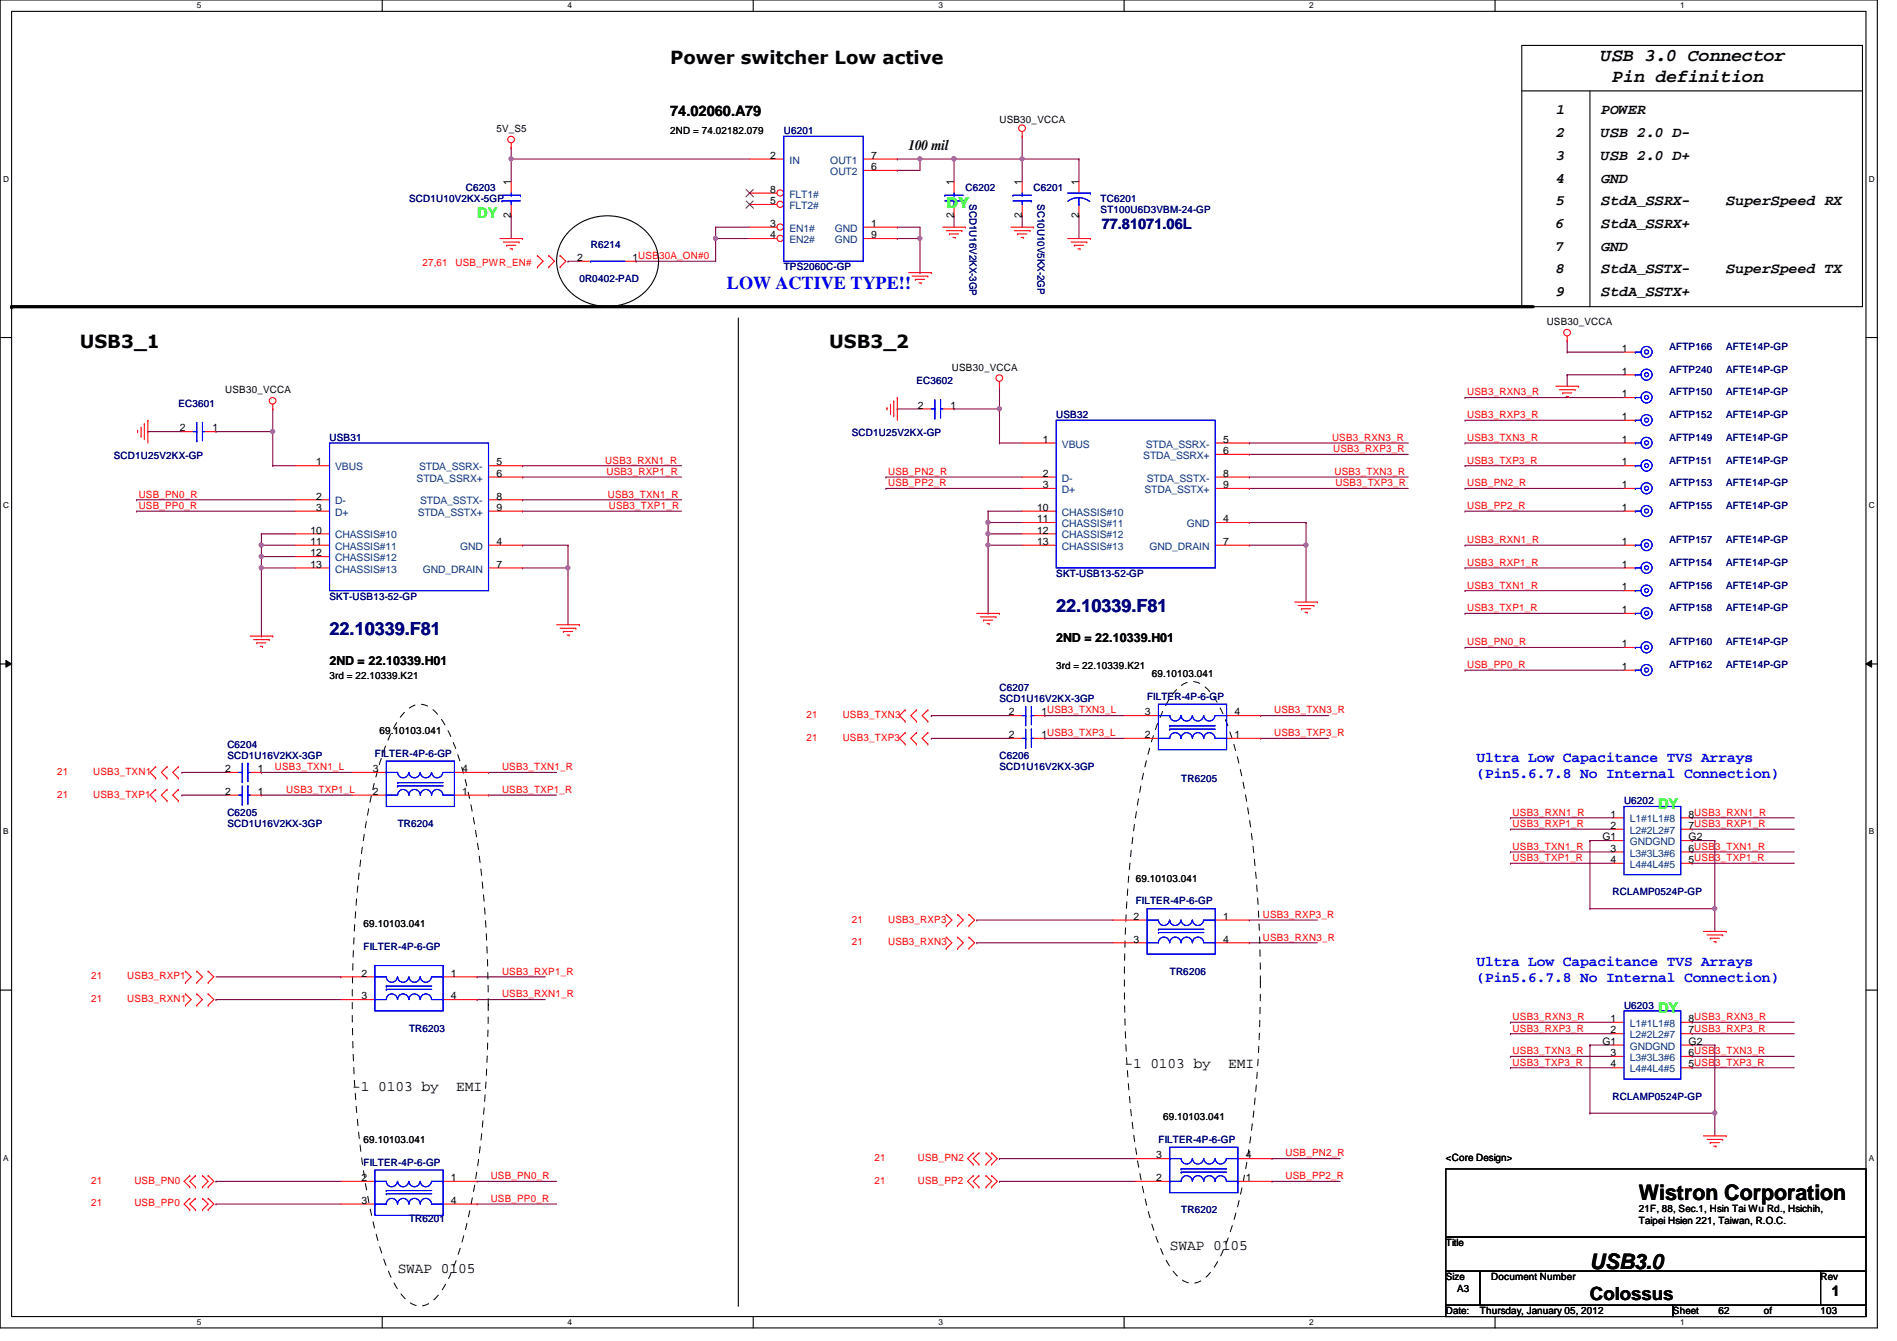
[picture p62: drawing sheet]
<svg xmlns="http://www.w3.org/2000/svg" width="297mm" height="210mm" viewBox="0 0 297 210" stroke-linecap="round" stroke-linejoin="round" font-family="sans-serif">
<defs><g id="words">
<g font-size="3.3">
<text x="256.6" y="187.9">Wistron Corporation</text>
<text x="249" y="198.6">USB3.0</text>
</g>
<g font-size="2.8">
<text x="104.9" y="9.9">Power switcher Low active</text>
<text x="250.7" y="9.5">USB 3.0 Connector</text>
<text x="252.4" y="12.8">Pin definition</text>
<text x="12.5" y="54.4">USB3_1</text>
<text x="129.8" y="54.4">USB3_2</text>
<text x="249" y="203.5">Colossus</text>
</g>
<text font-size="2.8" fill="#00f" x="113.8" y="45.3">LOW ACTIVE TYPE!!</text>
<g font-size="2.8" fill="#000080">
<text x="165.4" y="95.8">22.10339.F81</text>
<text x="51.6" y="99.4">22.10339.F81</text>
</g>
<g font-size="2.3">
<text x="243.6" y="17.9">1</text>
<text x="250.7" y="17.9">POWER</text>
<text x="104.9" y="18.1">74.02060.A79</text>
<text x="142.3" y="23.4">100 mil</text>
<text x="243.6" y="21.5">2</text>
<text x="250.7" y="21.5">USB 2.0 D-</text>
<text x="243.6" y="28.6">4</text>
<text x="243.6" y="25">3</text>
<text x="250.7" y="28.6">GND</text>
<text x="250.7" y="25">USB 2.0 D+</text>
<text x="243.6" y="35.7">6</text>
<text x="243.6" y="32.1">5</text>
<text x="250.7" y="32.1">StdA_SSRX-</text>
<text x="250.7" y="35.7">StdA_SSRX+</text>
<text x="270.3" y="32.1">SuperSpeed RX</text>
<text x="243.6" y="39.2">7</text>
<text x="250.7" y="39.2">GND</text>
<text x="243.6" y="42.8">8</text>
<text x="243.6" y="46.4">9</text>
<text x="250.7" y="46.4">StdA_SSTX+</text>
<text x="250.7" y="42.8">StdA_SSTX-</text>
<text x="270.3" y="42.8">SuperSpeed TX</text>
<text x="176.1" y="167.2">-1 0103 by</text>
<text x="192.3" y="167.2">EMI</text>
<text x="55.2" y="170.8">-1 0103 by</text>
<text x="71.4" y="170.8">EMI</text>
<text x="183.2" y="195.7">SWAP 0105</text>
<text x="62.3" y="199.2">SWAP 0105</text>
<text x="286.8" y="202.9">1</text>
</g>
<g font-size="2.3" fill="#0f0">
<text x="74.7" y="34.1">DY</text>
<text x="148.2" y="32.5">DY</text>
<text x="259.6" y="126.6">DY</text>
<text x="259.6" y="158.6">DY</text>
</g>
<text font-size="2.3" fill="#000080" x="172.5" y="35.9">77.81071.06L</text>
<g font-size="2.3" fill="#00f">
<text x="231.2" y="119.2">Ultra Low Capacitance TVS Arrays</text>
<text x="231.2" y="121.8">(Pin5.6.7.8 No Internal Connection)</text>
<text x="231.2" y="151.2">Ultra Low Capacitance TVS Arrays</text>
<text x="231.2" y="153.8">(Pin5.6.7.8 No Internal Connection)</text>
</g>
<g font-size="1.9">
<text x="165.4" y="100.5">2ND = 22.10339.H01</text>
<text x="51.6" y="104.1">2ND = 22.10339.H01</text>
</g>
<g font-size="1.6">
<text x="77.7" y="20.7">5V_S5</text>
<text x="104.9" y="21">2ND = 74.02182.079</text>
<text x="156.5" y="19.2">USB30_VCCA</text>
<text x="80" y="29" transform="rotate(-90 80 29)">1</text>
<text x="120.6" y="24.8">2</text>
<text x="136.4" y="24.8">7</text>
<text x="136.4" y="26.6">6</text>
<text x="149.3" y="29" transform="rotate(-90 149.3 29)">1</text>
<text x="160" y="29" transform="rotate(-90 160 29)">1</text>
<text x="168.9" y="29" transform="rotate(-90 168.9 29)">1</text>
<text x="80" y="34.1" transform="rotate(-90 80 34.1)">2</text>
<text x="120.6" y="35.5">3</text>
<text x="120.6" y="30.2">8</text>
<text x="120.6" y="32">5</text>
<text x="136.4" y="35.5">1</text>
<text x="149.3" y="34.1" transform="rotate(-90 149.3 34.1)">2</text>
<text x="160" y="34.1" transform="rotate(-90 160 34.1)">2</text>
<text x="168.9" y="34.1" transform="rotate(-90 168.9 34.1)">2</text>
<text x="90.4" y="40.9">2</text>
<text x="99.1" y="40.9">1USB30A_ON#0</text>
<text x="120.6" y="37.3">4</text>
<text x="136.4" y="37.3">9</text>
<text x="242.2" y="50.9">USB30_VCCA</text>
<text x="149.1" y="58">USB30_VCCA</text>
<text x="254" y="58.6">1</text>
<text x="254" y="55.1">1</text>
<text x="35.3" y="61.6">USB30_VCCA</text>
<text x="143.7" y="64">2</text>
<text x="148.8" y="64">1</text>
<text x="254" y="65.7">1</text>
<text x="254" y="62.2">1</text>
<text x="28.1" y="67.5">2</text>
<text x="33.3" y="67.5">1</text>
<text x="163.3" y="69.3">1</text>
<text x="191.5" y="69.3">5</text>
<text x="191.5" y="71.1">6</text>
<text x="254" y="69.3">1</text>
<text x="49.5" y="72.9">1</text>
<text x="77.7" y="72.9">5</text>
<text x="77.7" y="74.6">6</text>
<text x="163.3" y="74.6">2</text>
<text x="163.3" y="76.4">3</text>
<text x="191.5" y="74.6">8</text>
<text x="191.5" y="76.4">9</text>
<text x="254" y="76.4">1</text>
<text x="254" y="72.9">1</text>
<text x="48.6" y="83.5">10</text>
<text x="49.5" y="78.2">2</text>
<text x="49.5" y="80">3</text>
<text x="77.7" y="78.2">8</text>
<text x="77.7" y="80">9</text>
<text x="162.4" y="80">10</text>
<text x="162.4" y="81.7">11</text>
<text x="162.4" y="83.5">12</text>
<text x="191.5" y="81.7">4</text>
<text x="254" y="80">1</text>
<text x="48.6" y="85.3">11</text>
<text x="48.6" y="87.1">12</text>
<text x="48.6" y="88.9">13</text>
<text x="77.7" y="85.3">4</text>
<text x="77.7" y="88.9">7</text>
<text x="162.4" y="85.3">13</text>
<text x="191.5" y="85.3">7</text>
<text x="254" y="88.9">1</text>
<text x="254" y="85.3">1</text>
<text x="254" y="92.4">1</text>
<text x="254" y="96">1</text>
<text x="254" y="101.3">1</text>
<text x="51.6" y="106.3">3rd = 22.10339.K21</text>
<text x="165.4" y="104.7">3rd = 22.10339.K21</text>
<text x="180.3" y="106">69.10103.041</text>
<text x="254" y="104.9">1</text>
<text x="157.9" y="112">2</text>
<text x="163.1" y="112">1USB3_TXN3_L</text>
<text x="179.3" y="112">3</text>
<text x="193.3" y="112">4</text>
<text x="59.4" y="114.9">69.10103.041</text>
<text x="157.9" y="115.5">2</text>
<text x="163.1" y="115.5">1USB3_TXP3_L</text>
<text x="179.3" y="115.5">2</text>
<text x="193.3" y="115.5">1</text>
<text x="35.3" y="120.9">2</text>
<text x="35.3" y="124.4">2</text>
<text x="40.4" y="120.9">1</text>
<text x="40.4" y="124.4">1</text>
<text x="58.4" y="124.4">2</text>
<text x="58.4" y="120.9">3</text>
<text x="72.4" y="124.4">1</text>
<text x="72.4" y="120.9">4</text>
<text x="250.9" y="131.5">G1</text>
<text x="252.2" y="128">1</text>
<text x="252.2" y="129.8">2</text>
<text x="264.4" y="129.8">7USB3_RXP1_R</text>
<text x="264.4" y="128">8USB3_RXN1_R</text>
<text x="264.4" y="131.5">G2</text>
<text x="252.2" y="133.3">3</text>
<text x="252.2" y="135.1">4</text>
<text x="264.4" y="135.1">5USB3_TXP1_R</text>
<text x="264.4" y="133.3">6USB3_TXN1_R</text>
<text x="177.5" y="144">2</text>
<text x="177.8" y="138">69.10103.041</text>
<text x="191.5" y="144">1</text>
<text x="56.9" y="145.1">69.10103.041</text>
<text x="177.5" y="147.5">3</text>
<text x="191.5" y="147.5">4</text>
<text x="56.6" y="152.9">2</text>
<text x="70.6" y="152.9">1</text>
<text x="56.6" y="156.4">3</text>
<text x="70.6" y="156.4">4</text>
<text x="252.2" y="160">1</text>
<text x="252.2" y="161.8">2</text>
<text x="264.4" y="161.8">7USB3_RXP3_R</text>
<text x="264.4" y="160">8USB3_RXN3_R</text>
<text x="250.9" y="163.5">G1</text>
<text x="252.2" y="165.3">3</text>
<text x="252.2" y="167.1">4</text>
<text x="264.4" y="167.1">5USB3_TXP3_R</text>
<text x="264.4" y="165.3">6USB3_TXN3_R</text>
<text x="264.4" y="163.5">G2</text>
<text x="56.9" y="178.9">69.10103.041</text>
<text x="182.1" y="175.3">69.10103.041</text>
<text x="56.6" y="184.9">2</text>
<text x="70.6" y="184.9">1</text>
<text x="181.1" y="184.9">2</text>
<text x="181.1" y="181.3">3</text>
<text x="195.1" y="184.9">1</text>
<text x="195.1" y="181.3">4</text>
<text x="226.4" y="181.7">&lt;Core Design&gt;</text>
<text x="56.6" y="188.4">3</text>
<text x="70.6" y="188.4">4</text>
<text x="256.6" y="189.7">21F, 88, Sec.1, Hsin Tai Wu Rd., Hsichih,</text>
<text x="256.6" y="191.6">Taipei Hsien 221, Taiwan, R.O.C.</text>
<text x="226.4" y="195.1">Title</text>
<text x="226.4" y="200.4">Size</text>
<text x="228.2" y="202.2">A3</text>
<text x="233.5" y="200.4">Document Number</text>
<text x="285.1" y="200.4">Rev</text>
<text x="226.4" y="205.7">Date:</text>
<text x="231.7" y="205.7">Thursday, January 05, 2012</text>
<text x="262" y="205.7">Sheet</text>
<text x="269.1" y="205.7">62</text>
<text x="276.2" y="205.7">of</text>
<text x="285.1" y="205.7">103</text>
</g>
<g font-size="1.6" fill="#000080">
<text x="122.7" y="21">U6201</text>
<text x="72.9" y="29.9">C6203</text>
<text x="151.2" y="29.9">C6202</text>
<text x="161.8" y="29.9">C6201</text>
<text x="64" y="31.7">SCD1U10V2KX-5GP</text>
<text x="151.8" y="32" transform="rotate(90 151.8 32)">SCD1U16V2KX-3GP</text>
<text x="162.5" y="32" transform="rotate(90 162.5 32)">SC10U10V5KX-2GP</text>
<text x="172.3" y="31.7">TC6201</text>
<text x="172.3" y="33.3">ST100U6D3VBM-24-GP</text>
<text x="92.5" y="38.8">R6214</text>
<text x="90.7" y="44.1">0R0402-PAD</text>
<text x="122.7" y="42.3">TPS2060C-GP</text>
<text x="261.4" y="58.3">AFTP240</text>
<text x="261.4" y="54.8">AFTP166</text>
<text x="270.3" y="58.3">AFTE14P-GP</text>
<text x="270.3" y="54.8">AFTE14P-GP</text>
<text x="27.9" y="63.7">EC3601</text>
<text x="143.5" y="60.1">EC3602</text>
<text x="165.4" y="65.4">USB32</text>
<text x="261.4" y="65.4">AFTP152</text>
<text x="261.4" y="61.9">AFTP150</text>
<text x="270.3" y="65.4">AFTE14P-GP</text>
<text x="270.3" y="61.9">AFTE14P-GP</text>
<text x="17.8" y="71.8">SCD1U25V2KX-GP</text>
<text x="51.6" y="69">USB31</text>
<text x="133.4" y="68.3">SCD1U25V2KX-GP</text>
<text x="261.4" y="69">AFTP149</text>
<text x="270.3" y="69">AFTE14P-GP</text>
<text x="261.4" y="76.1">AFTP153</text>
<text x="261.4" y="72.6">AFTP151</text>
<text x="270.3" y="76.1">AFTE14P-GP</text>
<text x="270.3" y="72.6">AFTE14P-GP</text>
<text x="261.4" y="79.7">AFTP155</text>
<text x="270.3" y="79.7">AFTE14P-GP</text>
<text x="261.4" y="88.6">AFTP154</text>
<text x="261.4" y="85">AFTP157</text>
<text x="270.3" y="88.6">AFTE14P-GP</text>
<text x="270.3" y="85">AFTE14P-GP</text>
<text x="51.6" y="93.9">SKT-USB13-52-GP</text>
<text x="165.4" y="90.3">SKT-USB13-52-GP</text>
<text x="261.4" y="92.1">AFTP156</text>
<text x="261.4" y="95.7">AFTP158</text>
<text x="270.3" y="92.1">AFTE14P-GP</text>
<text x="270.3" y="95.7">AFTE14P-GP</text>
<text x="261.4" y="101">AFTP160</text>
<text x="270.3" y="101">AFTE14P-GP</text>
<text x="261.4" y="104.6">AFTP162</text>
<text x="270.3" y="104.6">AFTE14P-GP</text>
<text x="156.5" y="108.1">C6207</text>
<text x="156.5" y="109.9">SCD1U16V2KX-3GP</text>
<text x="179.6" y="109.6">FILTER-4P-6-GP</text>
<text x="35.6" y="117">C6204</text>
<text x="35.6" y="118.8">SCD1U16V2KX-3GP</text>
<text x="58.7" y="118.4">FILTER-4P-6-GP</text>
<text x="156.5" y="118.8">C6206</text>
<text x="156.5" y="120.6">SCD1U16V2KX-3GP</text>
<text x="185" y="122.3">TR6205</text>
<text x="254.3" y="125.9">U6202</text>
<text x="35.6" y="127.7">C6205</text>
<text x="35.6" y="129.5">SCD1U16V2KX-3GP</text>
<text x="62.3" y="129.5">TR6204</text>
<text x="177.8" y="141.6">FILTER-4P-6-GP</text>
<text x="252.5" y="140.1">RCLAMP0524P-GP</text>
<text x="56.9" y="148.7">FILTER-4P-6-GP</text>
<text x="183.2" y="152.6">TR6206</text>
<text x="64" y="161.5">TR6203</text>
<text x="254.3" y="157.9">U6203</text>
<text x="252.5" y="172.1">RCLAMP0524P-GP</text>
<text x="181.4" y="178.9">FILTER-4P-6-GP</text>
<text x="56.9" y="182.5">FILTER-4P-6-GP</text>
<text x="64" y="191.3">TR6201</text>
<text x="185" y="189.9">TR6202</text>
</g>
<g font-size="1.6" fill="#004080">
<text x="123.6" y="25.6">IN</text>
<text x="130" y="25.6">OUT1</text>
<text x="130" y="27.4">OUT2</text>
<text x="123.6" y="30.9">FLT1#</text>
<text x="123.6" y="32.7">FLT2#</text>
<text x="123.6" y="36.3">EN1#</text>
<text x="123.6" y="38.1">EN2#</text>
<text x="130.7" y="36.3">GND</text>
<text x="130.7" y="38.1">GND</text>
<text x="166.3" y="70.1">VBUS</text>
<text x="179" y="71.8">STDA_SSRX+</text>
<text x="179.4" y="70.1">STDA_SSRX-</text>
<text x="52.5" y="73.6">VBUS</text>
<text x="65.2" y="75.4">STDA_SSRX+</text>
<text x="65.6" y="73.6">STDA_SSRX-</text>
<text x="166.3" y="75.4">D-</text>
<text x="166.3" y="77.2">D+</text>
<text x="179.2" y="77.2">STDA_SSTX+</text>
<text x="179.6" y="75.4">STDA_SSTX-</text>
<text x="52.5" y="79">D-</text>
<text x="52.5" y="80.7">D+</text>
<text x="65.4" y="80.7">STDA_SSTX+</text>
<text x="65.8" y="79">STDA_SSTX-</text>
<text x="166.3" y="80.7">CHASSIS#10</text>
<text x="166.3" y="82.5">CHASSIS#11</text>
<text x="185.8" y="82.5">GND</text>
<text x="52.5" y="84.3">CHASSIS#10</text>
<text x="52.5" y="86.1">CHASSIS#11</text>
<text x="52.5" y="87.8">CHASSIS#12</text>
<text x="52.5" y="89.6">CHASSIS#13</text>
<text x="66.2" y="89.6">GND_DRAIN</text>
<text x="72" y="86.1">GND</text>
<text x="166.3" y="84.3">CHASSIS#12</text>
<text x="166.3" y="86.1">CHASSIS#13</text>
<text x="180" y="86.1">GND_DRAIN</text>
<text x="255.2" y="128.7">L1#1L1#8</text>
<text x="255.2" y="130.5">L2#2L2#7</text>
<text x="255.2" y="132.3">GNDGND</text>
<text x="255.2" y="134.1">L3#3L3#6</text>
<text x="255.2" y="135.8">L4#4L4#5</text>
<text x="255.2" y="160.7">L1#1L1#8</text>
<text x="255.2" y="162.5">L2#2L2#7</text>
<text x="255.2" y="164.3">GNDGND</text>
<text x="255.2" y="166.1">L3#3L3#6</text>
<text x="255.2" y="167.9">L4#4L4#5</text>
</g>
<g font-size="1.6" fill="#f00">
<text x="66.2" y="41.6">27,61</text>
<text x="71.3" y="41.6">USB_PWR_EN#</text>
<text x="229.7" y="61.9">USB3_RXN3_R</text>
<text x="229.7" y="65.4">USB3_RXP3_R</text>
<text x="208.6" y="69">USB3_RXN3_R</text>
<text x="208.7" y="70.8">USB3_RXP3_R</text>
<text x="229.7" y="69">USB3_TXN3_R</text>
<text x="21.7" y="77.9">USB_PN0_R</text>
<text x="94.8" y="72.6">USB3_RXN1_R</text>
<text x="95" y="74.3">USB3_RXP1_R</text>
<text x="95.2" y="77.9">USB3_TXN1_R</text>
<text x="139.1" y="76.1">USB_PP2_R</text>
<text x="139.1" y="74.3">USB_PN2_R</text>
<text x="209" y="74.3">USB3_TXN3_R</text>
<text x="209.1" y="76.1">USB3_TXP3_R</text>
<text x="229.7" y="72.6">USB3_TXP3_R</text>
<text x="229.7" y="76.1">USB_PN2_R</text>
<text x="21.7" y="79.7">USB_PP0_R</text>
<text x="95.3" y="79.7">USB3_TXP1_R</text>
<text x="229.7" y="79.7">USB_PP2_R</text>
<text x="229.7" y="88.6">USB3_RXP1_R</text>
<text x="229.7" y="85">USB3_RXN1_R</text>
<text x="229.7" y="95.7">USB3_TXP1_R</text>
<text x="229.7" y="92.1">USB3_TXN1_R</text>
<text x="229.7" y="101">USB_PN0_R</text>
<text x="229.7" y="104.6">USB_PP0_R</text>
<text x="126.3" y="112.4">21</text>
<text x="131.9" y="112.4">USB3_TXN3</text>
<text x="199.5" y="111.7">USB3_TXN3_R</text>
<text x="126.3" y="116">21</text>
<text x="131.9" y="116">USB3_TXP3</text>
<text x="199.5" y="115.2">USB3_TXP3_R</text>
<text x="8.9" y="121.3">21</text>
<text x="8.9" y="124.8">21</text>
<text x="14.6" y="121.3">USB3_TXN1</text>
<text x="14.6" y="124.8">USB3_TXP1</text>
<text x="43" y="120.6">USB3_TXN1_L</text>
<text x="44.8" y="124.1">USB3_TXP1_L</text>
<text x="78.6" y="120.6">USB3_TXN1_R</text>
<text x="78.6" y="124.1">USB3_TXP1_R</text>
<text x="236.9" y="127.7">USB3_RXN1_R</text>
<text x="236.9" y="129.5">USB3_RXP1_R</text>
<text x="236.9" y="133">USB3_TXN1_R</text>
<text x="236.9" y="134.8">USB3_TXP1_R</text>
<text x="197.7" y="143.7">USB3_RXP3_R</text>
<text x="133.4" y="148">21</text>
<text x="133.4" y="144.4">21</text>
<text x="139.1" y="148">USB3_RXN3</text>
<text x="139.1" y="144.4">USB3_RXP3</text>
<text x="197.7" y="147.2">USB3_RXN3_R</text>
<text x="14.3" y="153.3">21</text>
<text x="19.9" y="153.3">USB3_RXP1</text>
<text x="78.6" y="152.6">USB3_RXP1_R</text>
<text x="14.3" y="156.8">21</text>
<text x="19.9" y="156.8">USB3_RXN1</text>
<text x="78.6" y="156.1">USB3_RXN1_R</text>
<text x="236.9" y="161.5">USB3_RXP3_R</text>
<text x="236.9" y="159.7">USB3_RXN3_R</text>
<text x="236.9" y="166.8">USB3_TXP3_R</text>
<text x="236.9" y="165">USB3_TXN3_R</text>
<text x="14.3" y="185.3">21</text>
<text x="21" y="185.3">USB_PN0</text>
<text x="76.8" y="184.6">USB_PN0_R</text>
<text x="136.9" y="181.7">21</text>
<text x="136.9" y="185.3">21</text>
<text x="143.7" y="181.7">USB_PN2</text>
<text x="143.7" y="185.3">USB_PP2</text>
<text x="201.3" y="184.6">USB_PP2_R</text>
<text x="201.3" y="181">USB_PN2_R</text>
<text x="14.3" y="188.8">21</text>
<text x="21" y="188.8">USB_PP0</text>
<text x="76.8" y="188.1">USB_PP0_R</text>
</g>
<g font-size="1.3">
<text x="30.8" y="1.3">5</text>
<text x="88.9" y="1.3">4</text>
<text x="146.9" y="1.3">3</text>
<text x="205" y="1.3">2</text>
<text x="263.1" y="1.3">1</text>
<text x=".5" y="28.4">D</text>
<text x="292.6" y="28.4">D</text>
<text x=".5" y="79.5">C</text>
<text x="292.6" y="79.5">C</text>
<text x=".5" y="130.6">B</text>
<text x="292.6" y="130.6">B</text>
<text x=".5" y="181.7">A</text>
<text x="292.6" y="181.7">A</text>
<text x="30.8" y="207.4">5</text>
<text x="88.9" y="207.4">4</text>
<text x="146.9" y="207.4">3</text>
<text x="205" y="207.4">2</text>
<text x="263.1" y="207.4">1</text>
</g>
</g></defs>
<path d="M0 0h294v207.9h-294zM1.8 1.8h290.4v204.3h-290.4z" fill="none" stroke="#000" stroke-width=".17"/>
<g fill="#fff">
<path d="M30.8 .2h.7v1.4h-.7z"/>
<path d="M30.8 206.2h.7v1.4h-.7z"/>
</g>
<path d="M59.9 0v1.8M59.9 206.1v1.8" fill="none" stroke="#000" stroke-width=".17"/>
<g fill="#fff">
<path d="M88.9 .2h.6v1.4h-.6z"/>
<path d="M88.9 206.2h.6v1.4h-.6z"/>
</g>
<path d="M117.9 0v1.8M117.9 206.1v1.8" fill="none" stroke="#000" stroke-width=".17"/>
<g fill="#fff">
<path d="M146.9 .2h.7v1.4h-.7z"/>
<path d="M146.9 206.2h.7v1.4h-.7z"/>
</g>
<path d="M176 0v1.8M176 206.1v1.8" fill="none" stroke="#000" stroke-width=".17"/>
<g fill="#fff">
<path d="M205 .2h.7v1.4h-.7z"/>
<path d="M205 206.2h.7v1.4h-.7z"/>
</g>
<path d="M234.1 0v1.8M234.1 206.1v1.8" fill="none" stroke="#000" stroke-width=".17"/>
<g fill="#fff">
<path d="M263.1 .2h.7v1.4h-.7z"/>
<path d="M263.1 206.2h.7v1.4h-.7z"/>
<path d="M.5 27.3h.9v1.4h-.9z"/>
<path d="M292.6 27.3h.9v1.4h-.9z"/>
<path d="M.5 78.4h.9v1.4h-.9z"/>
<path d="M292.6 78.4h.9v1.4h-.9z"/>
</g>
<path d="M0 52.8h1.8M292.2 52.8h1.8" fill="none" stroke="#000" stroke-width=".17"/>
<g fill="#fff">
<path d="M.5 129.5h.8v1.4h-.8z"/>
<path d="M292.6 129.5h.9v1.4h-.9z"/>
</g>
<path d="M0 103.9h1.8M292.2 103.9h1.8" fill="none" stroke="#000" stroke-width=".17"/>
<path d="M.9 103.4l.9 .5-.9 .5zM292.2 103.9l.9-.5v1z" fill="#000"/>
<path d="M.9 103.4l.9 .5-.9 .5zM292.2 103.9l.9-.5v1z" fill="none" stroke="#000" stroke-width=".16"/>
<g fill="#fff">
<path d="M.5 180.5h.8v1.4h-.8z"/>
<path d="M292.6 180.5h.9v1.4h-.9z"/>
</g>
<path d="M0 155h1.8M292.2 155h1.8" fill="none" stroke="#000" stroke-width=".17"/>
<g fill="none" stroke="#800040" stroke-width=".17">
<path d="M80 23.1h.1M80 33.8h.1M80 24.9h.1M80 23.1v5.3M80 33.8v3.5M140.5 35.6h.1M140.5 35.6h3.6v1.7M144.1 37.3h.1M88.9 40.9h.1M88.9 40.9h1.8M229.4 62.2h.1M229.4 65.8h.1"/>
<path d="M229.4 69.3h.1M229.4 72.9h.1M229.4 76.5h.1M229.4 62.2h24.9M229.4 65.8h24.9M229.4 69.3h24.9M229.4 72.9h24.9M229.4 76.5h24.9M229.4 80h.1M229.4 88.9h.1M229.4 96h.1M229.4 92.5h.1"/>
<path d="M229.4 85.3h.1M229.4 80h24.9M229.4 88.9h24.9M229.4 96h24.9M229.4 92.5h24.9M229.4 85.3h24.9M229.4 101.3h.1M229.4 104.9h.1M229.4 101.3h24.9M229.4 104.9h24.9"/>
</g>
<circle cx="144" cy="37.3" r=".32" fill="#f0f"/>
<circle cx="144" cy="37.3" r=".32" fill="none" stroke="#f0f" stroke-width=".17"/>
<path d="M140.5 24.9h.1M140.5 24.9h3.6M144.1 24.9h.1M144.1 24.9v1.8M149.4 24.9h.1M149.4 24.9h10.7M160.1 24.9h.1M160.1 24.9v3.5" fill="none" stroke="#800040" stroke-width=".17"/>
<circle cx="149.4" cy="24.9" r=".32" fill="#f0f"/>
<circle cx="149.4" cy="24.9" r=".32" fill="none" stroke="#f0f" stroke-width=".17"/>
<path d="M149.4 24.9h.1M149.4 24.9v3.5M160.1 21.3h.1M160.1 21.3v3.6" fill="none" stroke="#800040" stroke-width=".17"/>
<circle cx="160" cy="24.9" r=".32" fill="#f0f"/>
<circle cx="160" cy="24.9" r=".32" fill="none" stroke="#f0f" stroke-width=".17"/>
<path d="M144.1 24.9h.1M144.1 24.9h5.3M149.4 33.8h.1M149.4 33.8v1.8M160.1 33.8h.1M160.1 33.8v1.8M168.9 24.9h.1M168.9 33.8h.1M168.9 24.9v3.5M168.9 33.8v3.5" fill="none" stroke="#800040" stroke-width=".17"/>
<circle cx="149.4" cy="24.9" r=".32" fill="#f0f"/>
<circle cx="149.4" cy="24.9" r=".32" fill="none" stroke="#f0f" stroke-width=".17"/>
<circle cx="144" cy="24.9" r=".32" fill="#f0f"/>
<circle cx="144" cy="24.9" r=".32" fill="none" stroke="#f0f" stroke-width=".17"/>
<path d="M112.1 35.6h.1M112.1 37.3h.1M112.1 35.6h5.3M112.1 37.3v3.6M140.5 26.7h.1M140.5 26.7h3.6M160.1 24.9h.1M160.1 24.9h8.8" fill="none" stroke="#800040" stroke-width=".17"/>
<circle cx="112" cy="37.3" r=".32" fill="#f0f"/>
<circle cx="112" cy="37.3" r=".32" fill="none" stroke="#f0f" stroke-width=".17"/>
<path d="M80 24.9h.1M80 24.9h37.4M99.6 40.9h.1M99.6 40.9h12.5" fill="none" stroke="#800040" stroke-width=".17"/>
<circle cx="80" cy="24.9" r=".32" fill="#f0f"/>
<circle cx="80" cy="24.9" r=".32" fill="none" stroke="#f0f" stroke-width=".17"/>
<path d="M249 163.6h.1M249 163.6h3.5M268.5 174.2h.1M268.5 174.2v3.6" fill="none" stroke="#800040" stroke-width=".17"/>
<circle cx="268.5" cy="174.2" r=".32" fill="#f0f"/>
<circle cx="268.5" cy="174.2" r=".32" fill="none" stroke="#f0f" stroke-width=".17"/>
<path d="M249 131.6h.1M249 131.6h3.5M268.5 142.2h.1M268.5 142.2v3.6M249 174.2h.1M249 163.6h.1M249 163.6v10.6M265 163.6h.1M265 163.6h3.5M268.5 163.6h.1M268.5 163.6v10.6h-19.5" fill="none" stroke="#800040" stroke-width=".17"/>
<circle cx="268.5" cy="142.2" r=".32" fill="#f0f"/>
<circle cx="268.5" cy="142.2" r=".32" fill="none" stroke="#f0f" stroke-width=".17"/>
<g fill="none" stroke="#800040" stroke-width=".17">
<path d="M245.4 58.7h.1M245.4 55.1h.1M245.4 53.3h.1M245.4 53.3v1.8M245.4 58.7v1.8M245.4 58.7h8.9M245.4 55.1h8.9M40.9 85.3h.1M40.9 85.3h5.4M236.5 128h.1M236.5 129.8h.1M236.5 133.3h.1"/>
<path d="M236.5 135.1h.1M236.5 128h16M236.5 129.8h16M236.5 133.3h16M236.5 135.1h16M249 131.6h.1M249 131.6v10.6M265 131.6h.1M265 128h.1M265 129.8h.1M265 133.3h.1M265 135.1h.1"/>
<path d="M265 131.6h3.5M265 128h16M265 129.8h16M265 133.3h16M265 135.1h16M268.5 131.6h.1M268.5 131.6v10.6h-19.5M249 142.2h.1M236.5 161.8h.1M236.5 160h.1M236.5 167.1h.1M236.5 165.4h.1"/>
<path d="M236.5 161.8h16M236.5 160h16M236.5 167.1h16M236.5 165.4h16M265 161.8h.1M265 160h.1M265 167.1h.1M265 165.4h.1M265 161.8h16M265 160h16M265 167.1h16M265 165.4h16"/>
</g>
<circle cx="40.9" cy="85.3" r=".32" fill="#f0f"/>
<circle cx="40.9" cy="85.3" r=".32" fill="none" stroke="#f0f" stroke-width=".17"/>
<path d="M40.9 87.1h.1M40.9 85.3h.1M40.9 83.6v3.5M40.9 87.1h5.4" fill="none" stroke="#800040" stroke-width=".17"/>
<circle cx="40.9" cy="87.1" r=".32" fill="#f0f"/>
<circle cx="40.9" cy="87.1" r=".32" fill="none" stroke="#f0f" stroke-width=".17"/>
<path d="M40.9 88.9h.1M40.9 87.1v1.8M40.9 88.9h5.4" fill="none" stroke="#800040" stroke-width=".17"/>
<circle cx="40.9" cy="88.9" r=".32" fill="#f0f"/>
<circle cx="40.9" cy="88.9" r=".32" fill="none" stroke="#f0f" stroke-width=".17"/>
<path d="M23.2 67.6h.1M23.2 67.6h5.3M42.7 64h.1M42.7 67.6h.1M42.7 64v8.9M40.9 99.6h.1M40.9 83.6h.1M40.9 88.9v10.7M40.9 83.6h5.4" fill="none" stroke="#800040" stroke-width=".17"/>
<circle cx="42.7" cy="67.5" r=".32" fill="#f0f"/>
<circle cx="42.7" cy="67.5" r=".32" fill="none" stroke="#f0f" stroke-width=".17"/>
<g fill="none" stroke="#800040" stroke-width=".17">
<path d="M21.4 78.2h.1M21.4 78.2h24.9M33.8 67.6h.1M33.8 67.6h8.9M42.7 72.9h.1M42.7 72.9h3.6M81.8 72.9h.1M81.8 74.7h.1M81.8 78.2h.1M81.8 72.9h24.9M81.8 78.2h24.9M81.8 74.7h24.9"/>
<path d="M21.4 80h.1M21.4 80h24.9M81.8 80h.1M81.8 80h24.9M88.9 88.9h.1M88.9 88.9v8.9"/>
</g>
<circle cx="88.9" cy="88.9" r=".32" fill="#f0f"/>
<circle cx="88.9" cy="88.9" r=".32" fill="none" stroke="#f0f" stroke-width=".17"/>
<g fill="none" stroke="#800040" stroke-width=".17">
<path d="M138.7 76.5h.1M138.7 76.5h21.4M156.5 69.3h.1M156.5 69.3h3.6M195.6 76.5h.1M195.6 76.5h24.9M81.8 85.3h.1M81.8 88.9h.1M81.8 85.3h7.1M88.9 85.3h.1M88.9 85.3v3.6h-7.1M204.5 85.3h.1"/>
<path d="M204.5 85.3v8.9"/>
</g>
<circle cx="204.5" cy="85.3" r=".32" fill="#f0f"/>
<circle cx="204.5" cy="85.3" r=".32" fill="none" stroke="#f0f" stroke-width=".17"/>
<path d="M154.7 81.8h.1M154.7 81.8h5.4M195.6 81.8h.1M195.6 85.3h.1M195.6 81.8h8.9M195.6 85.3h8.9" fill="none" stroke="#800040" stroke-width=".17"/>
<circle cx="154.7" cy="81.8" r=".32" fill="#f0f"/>
<circle cx="154.7" cy="81.8" r=".32" fill="none" stroke="#f0f" stroke-width=".17"/>
<path d="M154.7 83.6h.1M154.7 81.8h.1M154.7 80v3.6M154.7 83.6h5.4" fill="none" stroke="#800040" stroke-width=".17"/>
<circle cx="154.7" cy="83.5" r=".32" fill="#f0f"/>
<circle cx="154.7" cy="83.5" r=".32" fill="none" stroke="#f0f" stroke-width=".17"/>
<path d="M154.7 85.3h.1M154.7 83.6v1.7M154.7 85.3h5.4" fill="none" stroke="#800040" stroke-width=".17"/>
<circle cx="154.7" cy="85.3" r=".32" fill="#f0f"/>
<circle cx="154.7" cy="85.3" r=".32" fill="none" stroke="#f0f" stroke-width=".17"/>
<g fill="none" stroke="#800040" stroke-width=".17">
<path d="M138.7 74.7h.1M138.7 74.7h21.4M156.5 64h.1M156.5 60.5h.1M156.5 60.5v8.8M195.6 69.3h.1M195.6 71.1h.1M195.6 69.3h24.9M195.6 71.1h24.9M154.7 96h.1M154.7 80h.1M154.7 85.3v10.7"/>
<path d="M154.7 80h5.4"/>
</g>
<circle cx="156.5" cy="64" r=".32" fill="#f0f"/>
<circle cx="156.5" cy="64" r=".32" fill="none" stroke="#f0f" stroke-width=".17"/>
<g fill="none" stroke="#800040" stroke-width=".17">
<path d="M112.1 37.3h.1M112.1 35.6h.1M112.1 37.3h5.3M112.1 35.6v1.7M140.5 37.3h.1M140.5 37.3h3.6v5.4M144.1 42.7h.1M140.5 64h.1M140.5 64h3.6M149.4 64h.1M149.4 64h7.1M195.6 74.7h.1"/>
<path d="M195.6 74.7h24.9M204.5 81.8h.1M204.5 81.8v3.5M145.8 115.6h.1M145.8 112h.1M145.8 112h12.5M145.8 115.6h12.5M163.6 112h.1M163.6 115.6h.1M163.6 112h12.5M163.6 115.6h12.5M197.4 112h.1"/>
<path d="M197.4 115.6h.1M197.4 112h10.7M197.4 115.6h10.7M28.5 124.5h.1M28.5 120.9h.1M28.5 120.9h7.1M28.5 124.5h7.1M40.9 120.9h.1M40.9 124.5h.1M40.9 120.9h14.3M40.9 124.5h14.3M76.5 120.9h.1"/>
<path d="M76.5 124.5h.1M76.5 120.9h10.7M76.5 124.5h10.7M33.8 156.5h.1M33.8 152.9h19.6M33.8 156.5h19.6M53.4 152.9h.1M74.7 152.9h.1M74.7 156.5h.1M74.7 152.9h10.7M74.7 156.5h10.7M152.9 144h.1"/>
<path d="M152.9 147.6h.1M152.9 144h21.4M152.9 147.6h21.4M195.6 144h.1M195.6 147.6h.1M195.6 144h10.7M195.6 147.6h10.7M33.8 184.9h.1M33.8 188.5h.1M33.8 188.5h19.6M33.8 184.9h19.6M74.7 188.5h.1"/>
<path d="M74.7 184.9h.1M74.7 188.5h12.5M74.7 184.9h12.5M156.5 181.4h.1M156.5 184.9h.1M156.5 184.9h21.3M156.5 181.4h21.3M199.2 184.9h.1M199.2 181.4h.1M199.2 184.9h10.6M199.2 181.4h10.6"/>
</g>
<g fill="none" stroke="#f00" stroke-width=".17">
<path d="M78.3 37.3h3.5M78.8 37.9h2.5M79.3 38.4h.1M79.3 38.4h1.5M79.9 38.9h.3M80 23.1h.1M80 22.4v.7M80.2 38.9h.1M81.3 37.9h.1M81.8 37.3h.1M147.6 35.6h3.6M148.2 36.1h2.4"/>
<path d="M148.7 36.6h.1M148.7 36.6h1.4M149.2 37.2h.4M149.4 28.4v1.8M149.4 32v1.8M149.6 37.2h.1M150.6 36.1h.1M151.2 35.6h.1M158.3 35.6h3.5M158.8 36.1h2.5M159.3 36.6h.1M159.3 36.6h1.5"/>
<path d="M159.9 37.2h.3M160.1 21.3h.1M160.1 20.6v.7M160.2 37.2h.1M161.3 36.1h.1M161.8 35.6h.1M167.2 37.3h3.5M167.7 37.9h2.5M168.2 38.4h.1M168.2 38.4h1.5M168.8 38.9h.3M169.1 38.9h.1"/>
<path d="M170.2 37.9h.1M170.7 37.3h.1M84.2 41.8h.1M84.2 40h.1M84.2 40l.8 .9-.8 .9M85.9 40h.1M85.9 41.8h.1M85.9 40l.9 .9-.9 .9M87.7 41.8h.1M87.7 40h.1M87.7 40l.9 .9-.9 .9M142.3 42.7h3.5"/>
<path d="M142.8 43.2h2.5M143.3 43.7h.1M143.3 43.7h1.5M143.9 44.3h.3M144.2 44.3h.1M145.3 43.2h.1M145.8 42.7h.1M156.5 59.7v.8M245.4 53.3h.1M245.4 52.6v.7M254.3 58.7h1.8M21.5 67.4h.1"/>
<path d="M21.5 67.4v.3M22.1 68.3h.1M22.1 66.8v1.5M22.6 66.3h.1M22.6 66.3v2.5M23.2 65.8h.1M23.2 65.8v3.5M42.7 64h.1M42.7 63.3v.7M138.9 63.8h.1M138.9 63.8v.4M139.4 64.7h.1"/>
<path d="M139.4 63.3v1.4M140 62.8h.1M140 62.8v2.4M140.5 62.2h.1M140.5 62.2v3.6M156.5 60.5h.1M243.6 60.5h3.6M244.2 61h2.4M244.7 61.5h.1M244.7 61.5h1.4M245.2 62.1h.4M245.6 62.1h.1"/>
<path d="M246.6 61h.1M247.2 60.5h.1M254.3 69.3h1.8M254.3 65.8h1.8M254.3 62.2h1.8M39.2 99.6h3.5M42.7 99.6h.1M87.2 97.8h3.5M87.7 98.3h2.5M88.2 98.8h.1M88.2 98.8h1.5M88.8 99.4h.3"/>
<path d="M89.1 99.4h.1M90.2 98.3h.1M90.7 97.8h.1M152.9 96h3.6M153.5 96.6h2.5M154 97.1h.1M154 97.1h1.4M154.6 97.6h.3M154.9 97.6h.1M156 96.6h.1M156.5 96h.1M202.7 94.2h3.6"/>
<path d="M203.3 94.8h2.4M203.8 95.3h.1M203.8 95.3h1.4M204.3 95.8h.4M204.7 95.8h.1M205.7 94.8h.1M206.3 94.2h.1M254.3 92.5h1.8M254.3 88.9h1.8M39.7 100.1h2.5M40.2 100.6h.1M40.2 100.6h1.5"/>
<path d="M40.8 101.2h.3M41.1 101.2h.1M42.2 100.1h.1M141.7 112.9h.1M141.7 111.1h.1M141.7 116.5h.1M141.7 114.7h.1M141.7 114.7l-.9 .9 .9 .9M141.7 111.1l-.9 .9 .9 .9M143.5 111.1h.1M143.5 112.9h.1M143.5 114.7h.1"/>
<path d="M143.5 116.5h.1M143.5 111.1l-.9 .9 .9 .9M143.5 114.7l-.9 .9 .9 .9M145.3 112.9h.1M145.3 111.1h.1M145.3 116.5h.1M145.3 114.7h.1M145.3 111.1l-.9 .9 .9 .9M145.3 114.7l-.9 .9 .9 .9M158.3 115.6h1.8M161.8 115.6h1.8M24.4 121.8h.1"/>
<path d="M24.4 120h.1M24.4 125.3h.1M24.4 123.6h.1M24.4 123.6l-.9 .9 .9 .8M24.4 120l-.9 .9 .9 .9M26.2 120h.1M26.2 121.8h.1M26.2 123.6h.1M26.2 125.3h.1M26.2 120l-.9 .9 .9 .9M26.2 123.6l-.9 .9 .9 .8M27.9 121.8h.1"/>
<path d="M27.9 120h.1M27.9 125.3h.1M27.9 123.6h.1M27.9 120l-.9 .9 .9 .9M27.9 123.6l-.9 .9 .9 .8M35.6 120.9h1.8M39.2 120.9h1.7M55.2 124.5h5.3M55.2 120.9h5.3M71.2 124.5h5.3M71.2 120.9h5.3M29 157.4h.1"/>
<path d="M29 155.6h.1M29 153.8h.1M29 152h.1M29 155.6l.9 .9-.9 .9M29 152l.9 .9-.9 .9M30.8 155.6h.1M30.8 157.4h.1M30.8 152h.1M30.8 153.8h.1M30.8 155.6l.9 .9-.9 .9M30.8 152l.9 .9-.9 .9M32.6 157.4h.1"/>
<path d="M32.6 155.6h.1M32.6 153.8h.1M32.6 152h.1M32.6 152l.9 .9-.9 .9M32.6 155.6l.9 .9-.9 .9M148.2 148.5h.1M148.2 146.7h.1M148.2 144.9h.1M148.2 143.1h.1M148.2 146.7l.9 .9-.9 .9M148.2 143.1l.9 .9-.9 .9M149.9 146.7h.1"/>
<path d="M149.9 148.5h.1M149.9 143.1h.1M149.9 144.9h.1M149.9 146.7l.9 .9-.9 .9M149.9 143.1l.9 .9-.9 .9M151.7 148.5h.1M151.7 146.7h.1M151.7 144.9h.1M151.7 143.1h.1M151.7 143.1l.9 .9-.9 .9M151.7 146.7l.9 .9-.9 .9M174.3 144h5.3"/>
<path d="M174.3 147.6h5.3M190.3 144h5.3M190.3 147.6h5.3M266.7 145.8h3.6M267.3 146.3h2.4M267.8 146.9h.1M267.8 146.9h1.4M268.3 147.4h.4M268.7 147.4h.1M269.7 146.3h.1M270.3 145.8h.1M266.7 177.8h3.6"/>
<path d="M267.3 178.4h2.4M267.8 178.9h.1M267.8 178.9h1.4M268.3 179.4h.4M268.7 179.4h.1M269.7 178.4h.1M270.3 177.8h.1M29.7 185.8h.1M29.7 184h.1M29.7 189.4h.1M29.7 187.6h.1M29.7 184l-.9 .9 .9 .9"/>
<path d="M29.7 187.6l-.9 .9 .9 .9M30.6 184h.1M30.6 185.8h.1M30.6 187.6h.1M30.6 189.4h.1M30.6 184l-.9 .9 .9 .9M30.6 187.6l-.9 .9 .9 .9M31.7 185.8h.1M31.7 184h.1M31.7 189.4h.1M31.7 187.6h.1M31.7 184l.9 .9-.9 .9"/>
<path d="M31.7 187.6l.9 .9-.9 .9M32.6 185.8h.1M32.6 184h.1M32.6 189.4h.1M32.6 187.6h.1M32.6 184l.9 .9-.9 .9M32.6 187.6l.9 .9-.9 .9M53.4 184.9h5.3M53.4 188.5h5.3M69.4 184.9h5.3M69.4 188.5h5.3M152.4 182.2h.1"/>
<path d="M152.4 180.5h.1M152.4 185.8h.1M152.4 184h.1M152.4 180.5l-.9 .9 .9 .8M152.4 184l-.9 .9 .9 .9M153.3 180.5h.1M153.3 182.2h.1M153.3 184h.1M153.3 185.8h.1M153.3 180.5l-.9 .9 .9 .8M153.3 184l-.9 .9 .9 .9M154.4 182.2h.1"/>
<path d="M154.4 180.5h.1M154.4 185.8h.1M154.4 184h.1M154.4 180.5l.9 .9-.9 .8M154.4 184l.9 .9-.9 .9M155.3 182.2h.1M155.3 180.5h.1M155.3 185.8h.1M155.3 184h.1M155.3 180.5l.9 .9-.9 .8M155.3 184l.9 .9-.9 .9M177.8 184.9h5.4"/>
<path d="M177.8 181.4h5.4M193.8 184.9h5.4M193.8 181.4h5.4"/>
<circle cx="80" cy="21.8" r=".52"/>
<circle cx="160" cy="20.1" r=".52"/>
<circle cx="156.5" cy="59.2" r=".52"/>
<circle cx="245.4" cy="52.1" r=".52"/>
<circle cx="42.7" cy="62.7" r=".52"/>
</g>
<g fill="none" stroke="#000" stroke-width=".17">
<path d="M238.3 7.1h53.3v40.9h-53.3zM238.3 14.2h53.3M249 14.2v33.8M89.1 36.2a8.5 8.5 0 0 1 13.3 1.7 6.7 6.7 0 0 1-2.9 8.9 8.4 8.4 0 0 1-11.6-2.9 6.5 6.5 0 0 1 1.2-7.7zM115.6 49.8v154.5M226.4 183h65.8v10.6h-65.8zM226.4 193.6h65.8v5.4h-65.8zM226.4 199h5.3v5.3h-5.3zM231.7 199h53.4v5.3h-53.4zM285.1 199h7.1v5.3h-7.1zM115.6 204.3h.1M226.4 204.3h35.6v1.8h-35.6z"/>
<path d="M262 204.3h30.2v1.8h-30.2z"/>
</g>
<path d="M1.8 48h238.3" fill="none" stroke="#000" stroke-width=".51"/>
<circle cx="1.8" cy="48" r=".25" fill="#000"/>
<path d="M63.4 111.4a2.97 2.97 0 0 1 4.7 0 20.6 20.6 0 0 1 4.1 8.3 122.1 122.1 0 0 1 4 27.3 181.1 181.1 0 0 1-2.4 41.2 46.3 46.3 0 0 1-4.2 13.1 6.2 6.2 0 0 1-3 3 3 3 0 0 1-3.2-1 20.7 20.7 0 0 1-4-8.4 122.9 122.9 0 0 1-4-27.3 182.1 182.1 0 0 1 2.4-41.2 46.2 46.2 0 0 1 4.2-13.1zM184.4 107.8a2.97 2.97 0 0 1 4.6 0 20.6 20.6 0 0 1 4.1 8.4 122.1 122.1 0 0 1 4 27.2 181.1 181.1 0 0 1-2.4 41.3 46.3 46.3 0 0 1-4.2 13.1 6.2 6.2 0 0 1-3 2.9 3 3 0 0 1-3.1-1 20.7 20.7 0 0 1-4.1-8.3 122.9 122.9 0 0 1-4-27.3 182.1 182.1 0 0 1 2.4-41.2 46.2 46.2 0 0 1 4.2-13.1z" fill="none" stroke="#000" stroke-width=".16" stroke-dasharray="1 1 1 1 1 1 1 1"/>
<g fill="none" stroke="#00f" stroke-width=".17">
<path d="M148 30.6h.1M148 30.6h2.8M148 31.5h2.8M149.4 30.6h.1M149.4 31.5h.1M149.4 30.2v.4M149.4 31.5v.5M150.8 31.5h.1M256.1 58.7h.1M256.1 58.7h.9M256.1 69.3h.1M256.1 65.8h.1"/>
<path d="M256.1 62.2h.1M256.1 69.3h.9M256.1 65.8h.9M256.1 62.2h.9M256.1 92.5h.1M256.1 88.9h.1M256.1 92.5h.9M256.1 88.9h.9M37.9 119.5v2.8M38.8 119.5h.1M38.8 119.5v2.8M60.5 119.1h10.7v7.1h-10.7z"/>
<path d="M160.1 115.6h.5M160.6 115.6h.1M160.6 117h.1M160.6 114.1v2.9M161.5 115.6h.1M161.5 114.1h.1M161.5 115.6h.3M161.5 114.1v2.9M37.4 120.9h.5M37.9 120.9h.1M37.9 122.3h.1M38.8 120.9h.1"/>
<path d="M38.8 120.9h.4M60.5 120.9h1.8a.87 .87 0 0 0 .8 .9 .87 .87 0 0 0 .9-.9M60.5 124.5h1.8a.87 .87 0 0 1 .8-.9 .87 .87 0 0 1 .9 .9M60.5 120.9h.1M60.5 124.5h.1M62.3 123h.1M62.3 122.5h.1M62.3 123h7.1M62.3 122.5h7.1M64 120.9a.87 .87 0 0 0 .9 .9 .87 .87 0 0 0 .9-.9M64 124.5a.87 .87 0 0 1 .9-.9 .87 .87 0 0 1 .9 .9M65.8 120.9a.87 .87 0 0 0 .9 .9 .87 .87 0 0 0 .9-.9"/>
<path d="M65.8 124.5a.87 .87 0 0 1 .9-.9 .87 .87 0 0 1 .9 .9M67.6 120.9a.87 .87 0 0 0 .9 .9 .87 .87 0 0 0 .8-.9M67.6 124.5a.87 .87 0 0 1 .9-.9 .87 .87 0 0 1 .8 .9M69.4 124.5h1.8M69.4 120.9h1.8M71.2 124.5h.1M71.2 120.9h.1M179.6 142.2h10.7v7.2h-10.7zM179.6 147.6h1.8a.87 .87 0 0 1 .9-.9 .87 .87 0 0 1 .8 .9M179.6 144h1.8a.87 .87 0 0 0 .9 .9 .87 .87 0 0 0 .8-.9M179.6 147.6h.1M179.6 144h.1"/>
<path d="M181.4 145.5h.1M181.4 146h.1M181.4 145.5h7.1M181.4 146h7.1M183.2 147.6a.87 .87 0 0 1 .8-.9 .87 .87 0 0 1 .9 .9M183.2 144a.87 .87 0 0 0 .8 .9 .87 .87 0 0 0 .9-.9M185 147.6a.87 .87 0 0 1 .8-.9 .87 .87 0 0 1 .9 .9M185 144a.87 .87 0 0 0 .8 .9 .87 .87 0 0 0 .9-.9M186.7 147.6a.87 .87 0 0 1 .9-.9 .87 .87 0 0 1 .9 .9M186.7 144a.87 .87 0 0 0 .9 .9 .87 .87 0 0 0 .9-.9M188.5 144h1.8M188.5 147.6h1.8"/>
<path d="M190.3 144h.1M190.3 147.6h.1M183.2 179.6h10.6v7.1h-10.6zM58.7 183.1h10.7v7.1h-10.7zM58.7 188.5h1.8a.87 .87 0 0 1 .9-.9 .87 .87 0 0 1 .8 .9M58.7 184.9h1.8a.87 .87 0 0 0 .9 .9 .87 .87 0 0 0 .8-.9M58.7 188.5h.1M58.7 184.9h.1M60.5 186.4h.1M60.5 186.9h.1M60.5 186.4h7.1M60.5 186.9h7.1"/>
<path d="M62.3 188.5a.87 .87 0 0 1 .8-.9 .87 .87 0 0 1 .9 .9M62.3 184.9a.87 .87 0 0 0 .8 .9 .87 .87 0 0 0 .9-.9M64 188.5a.87 .87 0 0 1 .9-.9 .87 .87 0 0 1 .9 .9M64 184.9a.87 .87 0 0 0 .9 .9 .87 .87 0 0 0 .9-.9M65.8 188.5a.87 .87 0 0 1 .9-.9 .87 .87 0 0 1 .9 .9M65.8 184.9a.87 .87 0 0 0 .9 .9 .87 .87 0 0 0 .9-.9M67.6 184.9h1.8M67.6 188.5h1.8M69.4 184.9h.1M69.4 188.5h.1M183.2 181.4h1.8a.87 .87 0 0 0 .8 .8 .87 .87 0 0 0 .9-.8M183.2 184.9h1.8a.87 .87 0 0 1 .8-.9 .87 .87 0 0 1 .9 .9"/>
<path d="M183.2 181.4h.1M183.2 184.9h.1M185 183.5h.1M185 183h.1M185 183.5h7.1M185 183h7.1M186.7 181.4a.87 .87 0 0 0 .9 .8 .87 .87 0 0 0 .9-.8M186.7 184.9a.87 .87 0 0 1 .9-.9 .87 .87 0 0 1 .9 .9M188.5 181.4a.87 .87 0 0 0 .9 .8 .87 .87 0 0 0 .8-.8M188.5 184.9a.87 .87 0 0 1 .9-.9 .87 .87 0 0 1 .8 .9M190.3 181.4a.87 .87 0 0 0 .9 .8 .87 .87 0 0 0 .8-.8M190.3 184.9a.87 .87 0 0 1 .9-.9 .87 .87 0 0 1 .8 .9"/>
<path d="M192.1 184.9h1.7M192.1 181.4h1.7M193.8 184.9h.1M193.8 181.4h.1"/>
<circle cx="257.8" cy="58.6" r=".32"/>
<circle cx="257.8" cy="58.6" r=".87"/>
<circle cx="257.8" cy="65.8" r=".32"/>
<circle cx="257.8" cy="69.3" r=".32"/>
<circle cx="257.8" cy="62.2" r=".32"/>
<circle cx="257.8" cy="69.3" r=".87"/>
<circle cx="257.8" cy="65.8" r=".87"/>
<circle cx="257.8" cy="62.2" r=".87"/>
<circle cx="257.8" cy="92.4" r=".32"/>
<circle cx="257.8" cy="88.9" r=".32"/>
<circle cx="257.8" cy="92.4" r=".87"/>
<circle cx="257.8" cy="88.9" r=".87"/>
</g>
<circle cx="122.2" cy="35.5" r=".5" fill="#fff"/>
<g fill="none" stroke="#f00" stroke-width=".17">
<path d="M117.4 35.6h4.3"/>
<circle cx="122.2" cy="35.5" r=".5"/>
</g>
<circle cx="122.2" cy="37.3" r=".5" fill="#fff"/>
<g fill="none" stroke="#f00" stroke-width=".17">
<path d="M117.4 37.3h4.3M117.4 24.9h5.3"/>
<circle cx="122.2" cy="37.3" r=".5"/>
</g>
<circle cx="122.2" cy="30.2" r=".5" fill="#fff"/>
<g fill="none" stroke="#f00" stroke-width=".17">
<path d="M117.4 30.2h4.3"/>
<circle cx="122.2" cy="30.2" r=".5"/>
</g>
<path d="M116.8 29.7l1.2 1.1M117.9 29.7l-1.1 1.1" fill="none" stroke="#804000" stroke-width=".16"/>
<circle cx="122.2" cy="32" r=".5" fill="#fff"/>
<g fill="none" stroke="#f00" stroke-width=".17">
<path d="M80 28.4v1.8M80 32v1.8M117.4 32h4.3M135.2 24.9h5.3M135.2 26.7h5.3M135.2 35.6h5.3M135.2 37.3h5.3M160.1 28.4v1.8M160.1 32v1.8M168.9 28.4v1.8M168.9 32v1.8M90.7 40.9h1.8"/>
<path d="M97.8 40.9h1.8M254.3 55.1h1.8M28.5 67.6h1.8M32 67.6h1.8M46.3 72.9h5.3M46.3 78.2h5.3M76.5 72.9h5.3M76.5 78.2h5.3M76.5 74.7h5.3M144.1 64h1.7M147.6 64h1.8M160.1 74.7h5.3"/>
<path d="M160.1 76.5h5.3M160.1 69.3h5.3M190.3 74.7h5.3M190.3 76.5h5.3M190.3 69.3h5.3M190.3 71.1h5.3M254.3 72.9h1.8M254.3 76.5h1.8M46.3 85.3h5.3M46.3 80h5.3M46.3 88.9h5.3M46.3 83.6h5.3"/>
<path d="M46.3 87.1h5.3M76.5 85.3h5.3M76.5 80h5.3M76.5 88.9h5.3M160.1 85.3h5.3M160.1 80h5.3M160.1 83.6h5.3M160.1 81.8h5.3M190.3 85.3h5.3M190.3 81.8h5.3M254.3 85.3h1.8M254.3 80h1.8"/>
<path d="M254.3 96h1.8M158.3 112h1.8M161.8 112h1.8M176.1 112h5.3M176.1 115.6h5.3M192.1 112h5.3M192.1 115.6h5.3M254.3 104.9h1.8M254.3 101.3h1.8M35.6 124.5h1.8M39.2 124.5h1.7M252.5 128h1.8"/>
<path d="M252.5 129.8h1.8M252.5 131.6h1.8M252.5 133.3h1.8M252.5 135.1h1.8M263.2 128h1.8M263.2 129.8h1.8M263.2 131.6h1.8M263.2 133.3h1.8M263.2 135.1h1.8M53.4 152.9h5.3M53.4 156.5h5.3M69.4 152.9h5.3"/>
<path d="M69.4 156.5h5.3M252.5 160h1.8M252.5 161.8h1.8M252.5 163.6h1.8M252.5 165.4h1.8M252.5 167.1h1.8M263.2 160h1.8M263.2 161.8h1.8M263.2 163.6h1.8M263.2 165.4h1.8M263.2 167.1h1.8"/>
<circle cx="122.2" cy="32" r=".5"/>
</g>
<path d="M116.8 31.5l1.2 1.1M117.9 31.5l-1.1 1.1" fill="none" stroke="#804000" stroke-width=".16"/>
<g fill="none" stroke="#00f" stroke-width=".17">
<path d="M78.6 31.5h.1M78.6 30.6h2.9M78.6 31.5h2.9M80 30.6h.1M80 31.5h.1M80 30.2v.4M80 31.5v.5M81.5 30.6h.1M122.7 21.3h12.5v19.6h-12.5zM158.6 30.6h.1M158.6 30.6h2.9M158.6 31.5h2.9"/>
<path d="M160.1 30.6h.1M160.1 31.5h.1M160.1 30.2v.4M160.1 31.5v.5M161.5 31.5h.1M167.2 30.2h3.5M168.9 32h.1M168.9 30.9l.8 .1 .9 .5M168.9 30.9l-1.1 .2-.6 .4M168.9 30.9v1.1M170.7 30.2h.1M92.5 40.9h.1"/>
<path d="M92.5 40.9h5.3M256.1 55.1h.1M256.1 55.1h.9M30.3 67.6h.5M30.8 67.6h.1M30.8 69h.1M30.8 66.1v2.9M31.7 67.6h.1M31.7 66.1h.1M31.7 67.6h.3M31.7 66.1v2.9M51.6 69.3h24.9v23.2h-24.9z"/>
<path d="M145.8 64h.6M146.4 64h.1M146.4 65.4h.1M146.4 62.6v2.8M147.3 64h.1M147.3 62.6h.1M147.3 64h.3M147.3 62.6v2.8M165.4 65.8h24.9v23.1h-24.9zM256.1 76.5h.1M256.1 72.9h.1M256.1 76.5h.9"/>
<path d="M256.1 72.9h.9M256.1 85.3h.1M256.1 80h.1M256.1 96h.1M256.1 85.3h.9M256.1 80h.9M256.1 96h.9M160.1 112h.5M160.6 112h.1M160.6 113.5h.1M160.6 110.6v2.9M161.5 112h.1"/>
<path d="M161.5 110.6h.1M161.5 112h.3M161.5 110.6v2.9M181.4 110.2h10.7v7.1h-10.7zM181.4 112h1.8a.87 .87 0 0 0 .8 .9 .87 .87 0 0 0 .9-.9M181.4 115.6h1.8a.87 .87 0 0 1 .8-.9 .87 .87 0 0 1 .9 .9M181.4 112h.1M181.4 115.6h.1M183.2 114.1h.1M183.2 113.6h.1M183.2 114.1h7.1M183.2 113.6h7.1"/>
<path d="M185 112a.87 .87 0 0 0 .8 .9 .87 .87 0 0 0 .9-.9M185 115.6a.87 .87 0 0 1 .8-.9 .87 .87 0 0 1 .9 .9M186.7 112a.87 .87 0 0 0 .9 .9 .87 .87 0 0 0 .9-.9M186.7 115.6a.87 .87 0 0 1 .9-.9 .87 .87 0 0 1 .9 .9M188.5 112a.87 .87 0 0 0 .9 .9 .87 .87 0 0 0 .8-.9M188.5 115.6a.87 .87 0 0 1 .9-.9 .87 .87 0 0 1 .8 .9M190.3 112h1.8M190.3 115.6h1.8M192.1 115.6h.1M192.1 112h.1M256.1 104.9h.1M256.1 101.3h.1"/>
<path d="M256.1 104.9h.9M256.1 101.3h.9M37.4 124.5h.5M37.9 124.5h.1M37.9 125.9h.1M37.9 123v2.9M38.8 124.5h.1M38.8 123h.1M38.8 124.5h.4M38.8 123v2.9M254.3 126.2h8.9v10.7h-8.9zM58.7 151.1h10.7v7.1h-10.7z"/>
<path d="M58.7 156.5h1.8a.87 .87 0 0 1 .9-.9 .87 .87 0 0 1 .8 .9M58.7 152.9h1.8a.87 .87 0 0 0 .9 .9 .87 .87 0 0 0 .8-.9M58.7 156.5h.1M58.7 152.9h.1M60.5 154.3h.1M60.5 154.9h.1M60.5 154.3h7.1M60.5 154.9h7.1M62.3 156.5a.87 .87 0 0 1 .8-.9 .87 .87 0 0 1 .9 .9M62.3 152.9a.87 .87 0 0 0 .8 .9 .87 .87 0 0 0 .9-.9M64 156.5a.87 .87 0 0 1 .9-.9 .87 .87 0 0 1 .9 .9M64 152.9a.87 .87 0 0 0 .9 .9 .87 .87 0 0 0 .9-.9"/>
<path d="M65.8 156.5a.87 .87 0 0 1 .9-.9 .87 .87 0 0 1 .9 .9M65.8 152.9a.87 .87 0 0 0 .9 .9 .87 .87 0 0 0 .9-.9M67.6 152.9h1.8M67.6 156.5h1.8M69.4 152.9h.1M69.4 156.5h.1M254.3 158.2h8.9v10.7h-8.9z"/>
<circle cx="257.8" cy="55.1" r=".32"/>
<circle cx="257.8" cy="55.1" r=".87"/>
<circle cx="257.8" cy="72.9" r=".32"/>
<circle cx="257.8" cy="80" r=".32"/>
<circle cx="257.8" cy="76.4" r=".32"/>
<circle cx="257.8" cy="76.4" r=".87"/>
<circle cx="257.8" cy="80" r=".87"/>
<circle cx="257.8" cy="72.9" r=".87"/>
<circle cx="257.8" cy="96" r=".32"/>
<circle cx="257.8" cy="85.3" r=".32"/>
<circle cx="257.8" cy="96" r=".87"/>
<circle cx="257.8" cy="85.3" r=".87"/>
<circle cx="257.8" cy="104.9" r=".32"/>
<circle cx="257.8" cy="101.3" r=".32"/>
<circle cx="257.8" cy="104.9" r=".87"/>
<circle cx="257.8" cy="101.3" r=".87"/>
</g>
<circle cx="144" cy="37.3" r=".32" fill="#f0f"/>
<circle cx="144" cy="37.3" r=".32" fill="none" stroke="#f0f" stroke-width=".17"/>
<circle cx="149.4" cy="24.9" r=".32" fill="#f0f"/>
<circle cx="149.4" cy="24.9" r=".32" fill="none" stroke="#f0f" stroke-width=".17"/>
<circle cx="160" cy="24.9" r=".32" fill="#f0f"/>
<circle cx="160" cy="24.9" r=".32" fill="none" stroke="#f0f" stroke-width=".17"/>
<circle cx="149.4" cy="24.9" r=".32" fill="#f0f"/>
<circle cx="149.4" cy="24.9" r=".32" fill="none" stroke="#f0f" stroke-width=".17"/>
<circle cx="144" cy="24.9" r=".32" fill="#f0f"/>
<circle cx="144" cy="24.9" r=".32" fill="none" stroke="#f0f" stroke-width=".17"/>
<circle cx="112" cy="37.3" r=".32" fill="#f0f"/>
<circle cx="112" cy="37.3" r=".32" fill="none" stroke="#f0f" stroke-width=".17"/>
<circle cx="80" cy="24.9" r=".32" fill="#f0f"/>
<circle cx="80" cy="24.9" r=".32" fill="none" stroke="#f0f" stroke-width=".17"/>
<circle cx="268.5" cy="174.2" r=".32" fill="#f0f"/>
<circle cx="268.5" cy="174.2" r=".32" fill="none" stroke="#f0f" stroke-width=".17"/>
<circle cx="268.5" cy="142.2" r=".32" fill="#f0f"/>
<circle cx="268.5" cy="142.2" r=".32" fill="none" stroke="#f0f" stroke-width=".17"/>
<circle cx="40.9" cy="85.3" r=".32" fill="#f0f"/>
<circle cx="40.9" cy="85.3" r=".32" fill="none" stroke="#f0f" stroke-width=".17"/>
<circle cx="40.9" cy="87.1" r=".32" fill="#f0f"/>
<circle cx="40.9" cy="87.1" r=".32" fill="none" stroke="#f0f" stroke-width=".17"/>
<circle cx="40.9" cy="88.9" r=".32" fill="#f0f"/>
<circle cx="40.9" cy="88.9" r=".32" fill="none" stroke="#f0f" stroke-width=".17"/>
<circle cx="42.7" cy="67.5" r=".32" fill="#f0f"/>
<circle cx="42.7" cy="67.5" r=".32" fill="none" stroke="#f0f" stroke-width=".17"/>
<circle cx="88.9" cy="88.9" r=".32" fill="#f0f"/>
<circle cx="88.9" cy="88.9" r=".32" fill="none" stroke="#f0f" stroke-width=".17"/>
<circle cx="204.5" cy="85.3" r=".32" fill="#f0f"/>
<circle cx="204.5" cy="85.3" r=".32" fill="none" stroke="#f0f" stroke-width=".17"/>
<circle cx="154.7" cy="81.8" r=".32" fill="#f0f"/>
<circle cx="154.7" cy="81.8" r=".32" fill="none" stroke="#f0f" stroke-width=".17"/>
<circle cx="154.7" cy="83.5" r=".32" fill="#f0f"/>
<circle cx="154.7" cy="83.5" r=".32" fill="none" stroke="#f0f" stroke-width=".17"/>
<circle cx="154.7" cy="85.3" r=".32" fill="#f0f"/>
<circle cx="154.7" cy="85.3" r=".32" fill="none" stroke="#f0f" stroke-width=".17"/>
<circle cx="156.5" cy="64" r=".32" fill="#f0f"/>
<circle cx="156.5" cy="64" r=".32" fill="none" stroke="#f0f" stroke-width=".17"/>
<use href="#words"/>
</svg>
